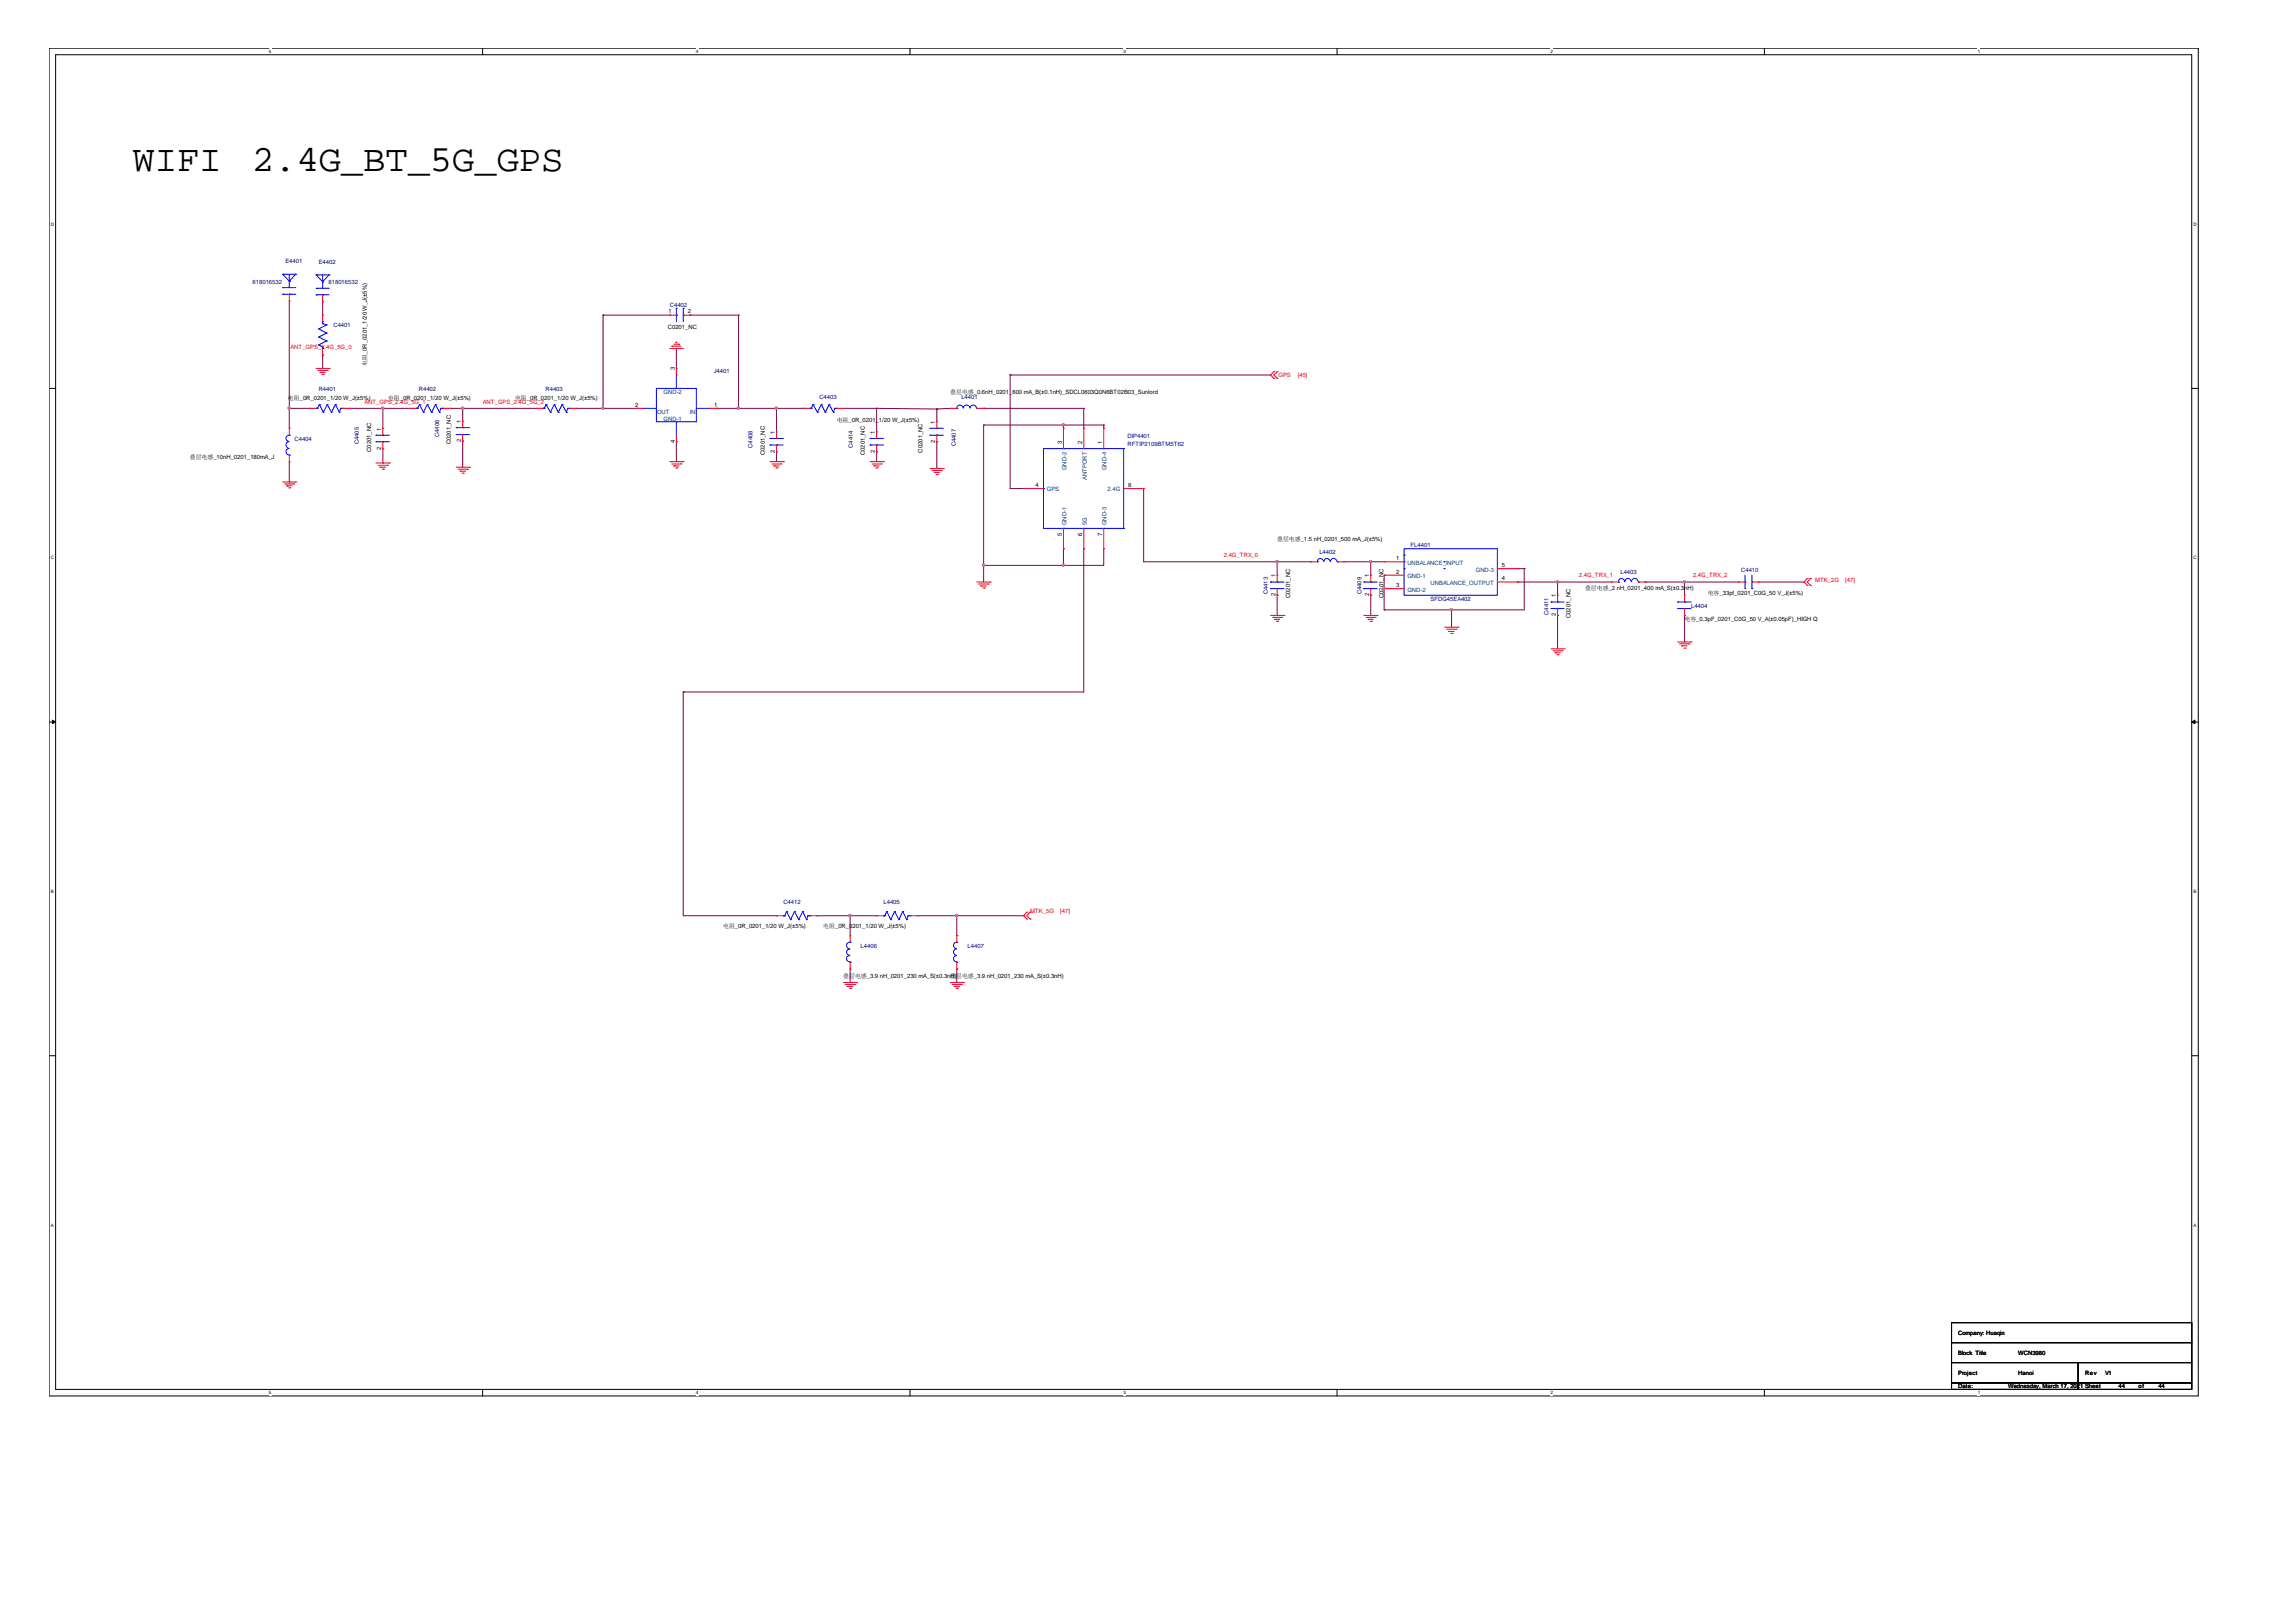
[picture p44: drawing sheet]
<svg xmlns="http://www.w3.org/2000/svg" width="297mm" height="210mm" viewBox="0 0 297 210" stroke-linecap="round" stroke-linejoin="round" font-family="sans-serif">
<defs><g id="words">
<g font-size="4.8">
<text x="17.1" y="22.2">WIFI</text>
<text x="32.6" y="22.2">2.4G_BT_5G_GPS</text>
</g>
<g font-size=".8" fill="#000080">
<text x="36.9" y="34.1">E4401</text>
<text x="41.2" y="34.1">E4402</text>
<text x="32.7" y="36.7">818016532</text>
<text x="42.5" y="36.7">818016532</text>
<text x="86.7" y="39.8">C4402</text>
<text x="43.1" y="42.3">C4401</text>
<text x="41.2" y="50.6">R4401</text>
<text x="54.2" y="50.6">R4402</text>
<text x="70.6" y="50.6">R4403</text>
<text x="92.3" y="48.2">J4401</text>
<text x="106" y="51.6">C4403</text>
<text x="124.4" y="51.7">L4401</text>
<text x="38.1" y="57">C4404</text>
<text x="46.4" y="57.5" transform="rotate(-90 46.4 57.5)">C4405</text>
<text x="56.8" y="56.6" transform="rotate(-90 56.8 56.6)">C4406</text>
<text x="97.4" y="58" transform="rotate(-90 97.4 58)">C4408</text>
<text x="110.3" y="58" transform="rotate(-90 110.3 58)">C4414</text>
<text x="123.7" y="57.8" transform="rotate(-90 123.7 57.8)">C4407</text>
<text x="145.9" y="56.7">DIP4401</text>
<text x="145.9" y="57.7">RFTIP2109BTM5T62</text>
<text x="170.7" y="71.7">L4402</text>
<text x="182.5" y="70.8">FL4401</text>
<text x="164" y="76.9" transform="rotate(-90 164 76.9)">C4413</text>
<text x="176.1" y="76.9" transform="rotate(-90 176.1 76.9)">C4409</text>
<text x="185.1" y="77.7">SFDG45EA402</text>
<text x="209.6" y="74.3">L4403</text>
<text x="225.3" y="74">C4410</text>
<text x="200.3" y="79.6" transform="rotate(-90 200.3 79.6)">C4411</text>
<text x="218.8" y="78.6">L4404</text>
<text x="101.3" y="117">C4412</text>
<text x="114.3" y="117">L4405</text>
<text x="111.3" y="122.7">L4406</text>
<text x="125.2" y="122.7">L4407</text>
</g>
<g font-size=".8">
<text x="86.5" y="40.6">1</text>
<text x="89" y="40.6">2</text>
<text x="47.5" y="47.3" transform="rotate(-90 47.5 47.3)">电阻_0R_0201_1/20 W_J(±5%)</text>
<text x="86.4" y="42.6">C0201_NC</text>
<text x="87.3" y="47.9" transform="rotate(-90 87.3 47.9)">3</text>
<text x="37.3" y="51.7">电阻_0R_0201_1/20 W_J(±5%)</text>
<text x="50.2" y="51.7">电阻_0R_0201_1/20 W_J(±5%)</text>
<text x="66.6" y="51.7">电阻_0R_0201_1/20 W_J(±5%)</text>
<text x="82.2" y="52.6">2</text>
<text x="92.4" y="52.6">1</text>
<text x="122.9" y="51">叠层电感_0.6nH_0201_600 mA_B(±0.1nH)_SDCL0603Q0N6BT02B03_Sunlord</text>
<text x="24.6" y="59.5">叠层电感_10nH_0201_180mA_J</text>
<text x="48" y="58.5" transform="rotate(-90 48 58.5)">C0201_NC</text>
<text x="49.3" y="58.2" transform="rotate(-90 49.3 58.2)">2</text>
<text x="49.3" y="55.7" transform="rotate(-90 49.3 55.7)">1</text>
<text x="58.3" y="57.5" transform="rotate(-90 58.3 57.5)">C0201_NC</text>
<text x="59.6" y="57.2" transform="rotate(-90 59.6 57.2)">2</text>
<text x="59.6" y="54.8" transform="rotate(-90 59.6 54.8)">1</text>
<text x="87.3" y="57.3" transform="rotate(-90 87.3 57.3)">4</text>
<text x="98.9" y="58.9" transform="rotate(-90 98.9 58.9)">C0201_NC</text>
<text x="100.2" y="58.6" transform="rotate(-90 100.2 58.6)">2</text>
<text x="100.2" y="56.1" transform="rotate(-90 100.2 56.1)">1</text>
<text x="108.2" y="54.6">电阻_0R_0201_1/20 W_J(±5%)</text>
<text x="111.9" y="58.9" transform="rotate(-90 111.9 58.9)">C0201_NC</text>
<text x="113.2" y="58.6" transform="rotate(-90 113.2 58.6)">2</text>
<text x="113.2" y="56.1" transform="rotate(-90 113.2 56.1)">1</text>
<text x="119.3" y="58.6" transform="rotate(-90 119.3 58.6)">C0201_NC</text>
<text x="121" y="57.3" transform="rotate(-90 121 57.3)">2</text>
<text x="121" y="54.8" transform="rotate(-90 121 54.8)">1</text>
<text x="137.4" y="57.5" transform="rotate(-90 137.4 57.5)">3</text>
<text x="140" y="57.5" transform="rotate(-90 140 57.5)">2</text>
<text x="142.6" y="57.5" transform="rotate(-90 142.6 57.5)">1</text>
<text x="134" y="63">4</text>
<text x="146" y="63">8</text>
<text x="137.4" y="69.4" transform="rotate(-90 137.4 69.4)">5</text>
<text x="140" y="69.4" transform="rotate(-90 140 69.4)">6</text>
<text x="142.6" y="69.4" transform="rotate(-90 142.6 69.4)">7</text>
<text x="165.2" y="70">叠层电感_1.5 nH_0201_500 mA_J(±5%)</text>
<text x="165" y="77.2" transform="rotate(-90 165 77.2)">2</text>
<text x="165" y="74.7" transform="rotate(-90 165 74.7)">1</text>
<text x="166.9" y="77.4" transform="rotate(-90 166.9 77.4)">C0201_NC</text>
<text x="177.1" y="77.2" transform="rotate(-90 177.1 77.2)">2</text>
<text x="177.1" y="74.7" transform="rotate(-90 177.1 74.7)">1</text>
<text x="179" y="77.4" transform="rotate(-90 179 77.4)">C0201_NC</text>
<text x="180.6" y="74.2">2</text>
<text x="180.6" y="76">3</text>
<text x="180.6" y="72.5">1</text>
<text x="194.3" y="75.1">4</text>
<text x="194.3" y="73.4">5</text>
<text x="201.3" y="77.3" transform="rotate(-90 201.3 77.3)">1</text>
<text x="205.1" y="76.4">叠层电感_2 nH_0201_400 mA_S(±0.3nH)</text>
<text x="220.9" y="77">电容_33pf_0201_C0G_50 V_J(±5%)</text>
<text x="201.3" y="79.8" transform="rotate(-90 201.3 79.8)">2</text>
<text x="203.2" y="80" transform="rotate(-90 203.2 80)">C0201_NC</text>
<text x="217.9" y="80.4">电容_0.3pF_0201_C0G_50 V_A(±0.05pF)_HIGH Q</text>
<text x="93.6" y="120.1">电阻_0R_0201_1/20 W_J(±5%)</text>
<text x="106.5" y="120.1">电阻_0R_0201_1/20 W_J(±5%)</text>
<text x="109.1" y="126.5">叠层电感_3.9 nH_0201_230 mA_S(±0.3nH)</text>
<text x="122.9" y="126.5">叠层电感_3.9 nH_0201_230 mA_S(±0.3nH)</text>
<text x="253.3" y="172.7">Company: Huaqin</text>
<text x="253.3" y="179.7">Date:</text>
<text x="253.3" y="175.4">Block Title</text>
<text x="253.3" y="177.9">Project</text>
<text x="259.8" y="179.7">Wednesday, March 17, 2021 Sheet</text>
<text x="261.1" y="177.9">Hanoi</text>
<text x="261.1" y="175.4">WCN3980</text>
<text x="269.7" y="177.9">Rev</text>
<text x="272.3" y="177.9">V1</text>
<text x="274.1" y="179.7">44</text>
<text x="276.6" y="179.7">of</text>
<text x="279.2" y="179.7">44</text>
</g>
<g font-size=".8" fill="#f00">
<text x="37.6" y="45.2">ANT_GPS_2.4G_5G_0</text>
<text x="47.2" y="52.3">ANT_GPS_2.4G_5G_1</text>
<text x="62.5" y="52.3">ANT_GPS_2.4G_5G_2</text>
<text x="165.4" y="48.8">GPS</text>
<text x="167.9" y="48.8">[45]</text>
<text x="158.3" y="72.1">2.4G_TRX_0</text>
<text x="204.3" y="74.7">2.4G_TRX_1</text>
<text x="219" y="74.7">2.4G_TRX_2</text>
<text x="234.8" y="75.3">MTK_2G</text>
<text x="238.7" y="75.3">[47]</text>
<text x="133.3" y="118.2">MTK_5G</text>
<text x="137.2" y="118.2">[47]</text>
</g>
<g font-size=".8" fill="#004080">
<text x="85" y="53.6">OUT</text>
<text x="85.9" y="51">GND-2</text>
<text x="89.2" y="53.6">IN</text>
<text x="85.9" y="54.5">GND-1</text>
<text x="135.4" y="63.6">GPS</text>
<text x="138" y="60.8" transform="rotate(-90 138 60.8)">GND-2</text>
<text x="140.6" y="62.1" transform="rotate(-90 140.6 62.1)">ANTPORT</text>
<text x="143.2" y="60.8" transform="rotate(-90 143.2 60.8)">GND-4</text>
<text x="143.3" y="63.6">2.4G</text>
<text x="138" y="68" transform="rotate(-90 138 68)">GND-1</text>
<text x="140.6" y="68" transform="rotate(-90 140.6 68)">5G</text>
<text x="143.2" y="68" transform="rotate(-90 143.2 68)">GND-3</text>
<text x="182.1" y="73.1">UNBALANCE_INPUT</text>
<text x="182.1" y="74.8">GND-1</text>
<text x="182.1" y="76.6">GND-2</text>
<text x="185.1" y="75.7">UNBALANCE_OUTPUT</text>
<text x="190.9" y="74">GND-3</text>
</g>
<g font-size=".6">
<text x="34.8" y="6.9">5</text>
<text x="90" y="6.9">4</text>
<text x="145.3" y="6.9">3</text>
<text x="200.6" y="6.9">2</text>
<text x="255.9" y="6.9">1</text>
<text x="6.6" y="29.2">D</text>
<text x="283.8" y="29.2">D</text>
<text x="6.6" y="72.4">C</text>
<text x="283.8" y="72.4">C</text>
<text x="6.6" y="115.6">B</text>
<text x="283.8" y="115.6">B</text>
<text x="6.6" y="158.8">A</text>
<text x="283.8" y="158.8">A</text>
<text x="34.8" y="180.4">5</text>
<text x="90" y="180.4">4</text>
<text x="145.3" y="180.4">3</text>
<text x="200.6" y="180.4">2</text>
<text x="255.9" y="180.4">1</text>
</g>
</g></defs>
<path d="M6.3 6.2h278.1v174.4l-278 .1zM7.2 7.1h276.3v172.7h-276.3z" fill="none" stroke="#000" stroke-width=".13"/>
<g fill="#fff">
<path d="M34.8 6.3h.3v.7h-.3z"/>
<path d="M34.8 179.9h.3v.7h-.3z"/>
</g>
<path d="M62.4 6.2v.9M62.4 179.8v.9" fill="none" stroke="#000" stroke-width=".13"/>
<g fill="#fff">
<path d="M90 6.3h.3v.7h-.3z"/>
<path d="M90 179.9h.3v.7h-.3z"/>
</g>
<path d="M117.7 6.2v.9M117.7 179.8v.9" fill="none" stroke="#000" stroke-width=".13"/>
<g fill="#fff">
<path d="M145.3 6.3h.3v.7h-.3z"/>
<path d="M145.3 179.9h.3v.7h-.3z"/>
</g>
<path d="M173 6.2v.9M173 179.8v.9" fill="none" stroke="#000" stroke-width=".13"/>
<g fill="#fff">
<path d="M200.6 6.3h.3v.7h-.3z"/>
<path d="M200.6 179.9h.3v.7h-.3z"/>
</g>
<path d="M228.3 6.2v.9M228.3 179.8v.9" fill="none" stroke="#000" stroke-width=".13"/>
<g fill="#fff">
<path d="M255.9 6.3h.3v.7h-.3z"/>
<path d="M255.9 179.9h.3v.7h-.3z"/>
<path d="M6.6 28.7h.3v.7h-.3z"/>
<path d="M283.8 28.7h.3v.7h-.3z"/>
<path d="M6.6 71.9h.3v.6h-.3z"/>
<path d="M283.8 71.9h.3v.6h-.3z"/>
</g>
<path d="M6.4 50.3h.8M283.6 50.3h.8" fill="none" stroke="#000" stroke-width=".13"/>
<g fill="#fff">
<path d="M6.6 115h.3v.7h-.3z"/>
<path d="M283.8 115h.3v.7h-.3z"/>
</g>
<path d="M6.4 93.4h.8M283.6 93.4h.8" fill="none" stroke="#000" stroke-width=".13"/>
<g fill="#000" stroke="#000" stroke-width=".13">
<path d="M6.8 93.2l.4 .2-.4 .3z" fill-rule="evenodd"/>
<path d="M283.5 93.4l.5-.2v.5z" fill-rule="evenodd"/>
</g>
<g fill="#fff">
<path d="M6.6 158.2h.3v.7h-.3z"/>
<path d="M283.8 158.2h.3v.7h-.3z"/>
</g>
<path d="M6.4 136.6h.8M283.6 136.6h.8M252.5 171.2h31v2.6h-31zM252.5 173.8h31v2.5h-31zM252.5 176.3h16.4v2.7h-16.4zM252.5 179h16.4v.8h-16.4zM268.9 179h14.6v.8h-14.6zM268.9 176.3h14.6v2.7h-14.6z" fill="none" stroke="#000" stroke-width=".13"/>
<g fill="none" stroke="#800040" stroke-width=".13">
<path d="M37.4 39v16.4M41.7 39h.1M41.7 39v1.8M37.4 52.8h.1M37.4 59.7v2.7M37.4 52.8h2.6M40 52.8h.1M41.7 45.9h.1M41.7 45.9v1.8M45.2 52.8h7.8M45.2 52.8h.1M49.5 52.8h.1"/>
<path d="M49.5 59.9h.1M49.5 52.8v2.6M49.5 58.1v1.8M58.2 52.8h.1M58.2 52.8h11.2M59.9 52.8h.1M59.9 57.1h.1M59.9 52.8v1.7M59.9 57.1v3.4M74.5 52.8h7.8M78 40.8h8.7M78 52.8h.1"/>
<path d="M78 40.8h.1M78 40.8v12M82.3 52.8h.1M87.5 45.1h.1M87.5 57.2h.1M87.5 45.1v2.6M87.5 57.2v2.5M89.2 40.8h6.3M89.2 40.8h.1M92.7 52.8h.1M92.7 52.8h11.2M95.5 40.8h.1"/>
<path d="M95.5 52.8h.1M95.5 40.8v12M100.5 58.5h.1M100.5 52.8h.1M100.5 52.8v3.1M100.5 58.5v1.2M103.9 52.8h.1M109.1 52.8h4.3M113.4 52.8h.1M113.4 58.5h.1M113.4 52.8v3.1M113.4 58.5v1.2"/>
<path d="M113.4 52.8l7.8 .1M121.2 52.9h.1M121.2 57.2h.1M121.2 52.9v1.7M121.2 57.2v3.4M122.9 52.8l-1.7 .1M127.3 55h.1M127.3 52.8h.1M127.3 52.8h12.9M127.3 55v20.3M127.3 55h15.5M130.7 48.5h33.7"/>
<path d="M130.7 48.5h.1M130.7 48.5v14.7M137.6 55h.1M137.6 55v.4M140.2 52.8h.1M140.2 52.8v2.6M142.8 55.4h.1M142.8 55h.1M142.8 55v.4M37.4 62.4h.1M127.3 73.2h.1M130.7 63.2h1.7"/>
<path d="M130.7 63.2h.1M137.6 71h.1M137.6 73.2h.1M137.6 71v2.2M140.2 71h.1M140.2 71v18.5h-51.8M142.8 71h.1M142.8 71v2.2h-15.5M148 63.2h.1M148 63.2v9.5h21.5M165.2 72.7h.1M165.2 77h.1"/>
<path d="M165.2 72.7v1.7M165.2 77v2.6M169.5 72.7h.1M173.9 72.7h5.2M177.3 72.7h.1M177.3 77h.1M177.3 72.7v1.7M177.3 77v2.6M179.1 74.4h.1M179.1 76.2h.1M179.1 78.9h.1M179.1 74.4v4.5"/>
<path d="M187.8 78.9h.1M187.8 78.9v2.3M196.3 73.6h.1M196.3 75.3h.1M196.3 75.3h12.2M196.3 73.6h.9M197.2 73.6h.1M197.2 73.6v5.3h-18.1M201.5 75.3h.1M201.5 79.6h.1M201.5 75.3v1.7M201.5 79.6v4.4"/>
<path d="M212.8 75.3h.1M212.8 75.3h12.1M217.9 75.3h.1M217.9 79.6h.1M217.9 75.3v1.7M217.9 79.6v3.5M227.5 75.3h5.9M233.4 75.3h.1M88.4 89.5h.1M88.4 89.5v29h12.1M100.5 118.5h.1M105.7 118.5h7.7"/>
<path d="M110 118.5h.1M110 118.5v2.6M113.4 118.5h.1M118.6 118.5h13.8M123.8 118.5h.1M123.8 118.5v2.6M132.4 118.5h.1M110 127.1h.1M110 125.4v1.7M123.8 121.1h.1M123.8 125.4h.1M123.8 125.4v1.7"/>
</g>
<g fill="#f0f" stroke="#f0f" stroke-width=".13">
<path d="M37.3 52.7h.2v.2h-.2z" fill-rule="evenodd"/>
<path d="M95.4 52.7h.2v.2h-.2z" fill-rule="evenodd"/>
<path d="M177.2 72.6h.2v.2h-.2z" fill-rule="evenodd"/>
<path d="M59.7 52.7h.2v.2h-.2z" fill-rule="evenodd"/>
<path d="M100.3 52.7h.2v.2h-.2z" fill-rule="evenodd"/>
<path d="M201.4 75.2h.2v.2h-.2z" fill-rule="evenodd"/>
<path d="M217.8 75.2h.2v.2h-.2z" fill-rule="evenodd"/>
<path d="M127.1 73h.2v.2h-.2z" fill-rule="evenodd"/>
<path d="M178.9 76h.2v.2h-.2z" fill-rule="evenodd"/>
<path d="M187.7 78.8h.2v.2h-.2z" fill-rule="evenodd"/>
<path d="M109.8 118.4h.3v.2h-.3z" fill-rule="evenodd"/>
<path d="M165.1 72.6h.2v.2h-.2z" fill-rule="evenodd"/>
<path d="M137.4 54.9h.3v.2h-.3z" fill-rule="evenodd"/>
<path d="M49.4 52.7h.2v.2h-.2z" fill-rule="evenodd"/>
<path d="M137.4 73h.3v.2h-.3z" fill-rule="evenodd"/>
<path d="M77.9 52.7h.2v.2h-.2z" fill-rule="evenodd"/>
<path d="M123.6 118.4h.3v.2h-.3z" fill-rule="evenodd"/>
<path d="M37.3 52.7h.2v.2h-.2z" fill-rule="evenodd"/>
<path d="M95.4 52.7h.2v.2h-.2z" fill-rule="evenodd"/>
<path d="M177.2 72.6h.2v.2h-.2z" fill-rule="evenodd"/>
<path d="M59.7 52.7h.2v.2h-.2z" fill-rule="evenodd"/>
<path d="M100.3 52.7h.2v.2h-.2z" fill-rule="evenodd"/>
<path d="M201.4 75.2h.2v.2h-.2z" fill-rule="evenodd"/>
<path d="M217.8 75.2h.2v.2h-.2z" fill-rule="evenodd"/>
<path d="M127.1 73h.2v.2h-.2z" fill-rule="evenodd"/>
<path d="M178.9 76h.2v.2h-.2z" fill-rule="evenodd"/>
<path d="M187.7 78.8h.2v.2h-.2z" fill-rule="evenodd"/>
<path d="M109.8 118.4h.3v.2h-.3z" fill-rule="evenodd"/>
<path d="M165.1 72.6h.2v.2h-.2z" fill-rule="evenodd"/>
<path d="M137.4 54.9h.3v.2h-.3z" fill-rule="evenodd"/>
<path d="M49.4 52.7h.2v.2h-.2z" fill-rule="evenodd"/>
<path d="M137.4 73h.3v.2h-.3z" fill-rule="evenodd"/>
<path d="M77.9 52.7h.2v.2h-.2z" fill-rule="evenodd"/>
<path d="M123.6 118.4h.3v.2h-.3z" fill-rule="evenodd"/>
</g>
<g fill="none" stroke="#f00" stroke-width=".13">
<path d="M37.4 39h.1M37.4 38.1v.9M41.7 39h.1M41.7 38.2v.8M37.4 59.7h.1M37.4 55.4h.1M37.4 55.4v.9M37.4 58.9v.8M40 52.8h.9M40 52.8h.1M40.9 47.7h1.7M41.1 47.9h1.2"/>
<path d="M41.4 48.2h.7M41.4 48.2h.1M41.7 48.4h.1M41.7 45.9h.1M41.7 40.8h.1M41.7 40.8v.8M41.7 45.1v.8M41.8 48.4h.1M42.3 47.9h.1M42.6 47.7h.1M44.3 52.8h.9M45.2 52.8h.1"/>
<path d="M48.6 59.9h1.8M49.5 55.4h.1M49.5 58.1h.1M49.5 55.4v.9M49.5 57.2v.9M50.4 59.9h.1M53 52.8h.1M53 52.8h.8M57.3 52.8h.9M58.2 52.8h.1M59.9 54.5h.1M59.9 57.1h.1"/>
<path d="M59.9 54.5v.8M59.9 56.2v.9M69.4 52.8h.1M69.4 52.8h.8M73.7 52.8h.8M74.5 52.8h.1M82.3 52.8h.1M82.3 52.8h.9M86.7 45.1h1.7M86.7 45.1h.1M86.7 40.8h.1M86.7 59.7h1.7"/>
<path d="M86.7 40.8h.8M86.9 44.8h.1M86.9 44.8h1.2M87.2 44.5h.6M87.4 44.3h.2M87.4 44.3h.1M87.5 47.7h.1M87.5 57.2h.1M87.5 47.7v.8M87.5 56.3v.9M87.8 44.5h.1M88.4 59.7h.1"/>
<path d="M88.4 40.8h.8M89.2 40.8h.1M91.8 52.8h.9M92.7 52.8h.1M99.6 59.7h1.7M100.5 55.9h.1M100.5 58.5h.1M100.5 55.9v.8M100.5 57.6v.9M101.3 59.7h.1M103.9 52.8h.1M103.9 52.8h.9"/>
<path d="M108.2 52.8h.9M109.1 52.8h.1M112.6 59.7h1.7M113.4 55.9h.1M113.4 58.5h.1M113.4 55.9v.8M113.4 57.6v.9M114.3 59.7h.1M121.2 54.6h.1M121.2 57.2h.1M121.2 54.6v.8M121.2 56.3v.9"/>
<path d="M122.9 52.8h.1M122.9 52.8h.9M126.4 52.8h.9M127.3 52.8h.1M137.6 55.4h.1M137.6 55.4v2.7M140.2 55.4h.1M140.2 55.4v2.7M142.8 55.4h.1M142.8 55.4v2.7M164.8 48.1l-.4 .4 .4 .4M164.8 48.1h.1"/>
<path d="M164.8 49h.1M165.2 48.1l-.4 .4 .4 .4M165.2 49h.1M165.2 48.1h.1M36.6 62.4h1.7M36.8 62.6h1.2M37.1 62.9h.7M37.1 62.9h.1M37.3 63.1h.2M37.5 63.1h.1M38 62.6h.1M38.3 62.4h.1"/>
<path d="M48.9 60.2h1.2M49.1 60.5h.8M49.1 60.5h.1M49.4 60.7h.2M49.6 60.7h.1M50.1 60.2h.1M59 60.5h1.7M59.3 60.7h1.2M59.5 61h.7M59.5 61h.1M59.8 61.2h.1M59.9 61.2h.1"/>
<path d="M60.5 60.7h.1M60.7 60.5h.1M86.9 60h1.2M87.2 60.3h.6M87.2 60.3h.1M87.4 60.6h.2M87.6 60.6h.1M88.1 60h.1M99.9 60h1.1M100.1 60.3h.1M100.1 60.3h.7M100.4 60.6h.1"/>
<path d="M100.5 60.6h.1M101 60h.1M112.8 60h1.2M113.1 60.3h.1M113.1 60.3h.6M113.3 60.6h.2M113.5 60.6h.1M114 60h.1M120.3 60.6h1.7M120.6 60.9h1.2M120.9 61.1h.6M120.9 61.1h.1"/>
<path d="M121.1 61.4h.2M121.3 61.4h.1M121.8 60.9h.1M122 60.6h.1M126.4 75.3h1.7M126.6 75.6h1.2M126.9 75.8h.7M126.9 75.8h.1M127.2 76.1h.1M127.3 76.1h.1M127.8 75.6h.1M128.1 75.3h.1"/>
<path d="M132.4 63.2h.1M132.4 63.2h2.6M137.6 71h.1M137.6 68.4v2.6M140.2 71h.1M140.2 68.4v2.6M142.8 71h.1M142.8 68.4v2.6M145.4 63.2h2.6M148 63.2h.1M164.4 79.6h1.7M164.6 79.9h1.2"/>
<path d="M165.2 74.4h.1M165.2 77h.1M165.2 74.4v.9M165.2 76.2v.8M165.8 79.9h.1M166.1 79.6h.1M169.5 72.7h.9M169.5 72.7h.1M173 72.7h.9M173.9 72.7h.1M176.4 79.6h1.8M176.7 79.9h1.2"/>
<path d="M177.3 74.4h.1M177.3 77h.1M177.3 74.4v.9M177.3 76.2v.8M177.9 79.9h.1M178.2 79.6h.1M179.1 72.7h2.6M179.1 74.4h2.6M179.1 76.2h2.6M179.1 72.7h.1M179.1 74.4h.1M179.1 76.2h.1"/>
<path d="M193.7 75.3h2.6M193.7 73.6h2.6M196.3 75.3h.1M196.3 73.6h.1M201.5 77h.1M201.5 79.6h.1M201.5 77v.9M201.5 78.8v.8M208.5 75.3h.1M208.5 75.3h.9M212 75.3h.8M212.8 75.3h.1"/>
<path d="M217.9 77h.1M217.9 79.6h.1M217.9 77v.9M217.9 78.8v.8M224.9 75.3h.1M224.9 75.3h.9M226.7 75.3h.8M227.5 75.3h.1M233.8 74.9l-.4 .4 .4 .4M233.8 74.9h.1M233.8 75.7h.1M234.2 74.9l-.4 .4 .4 .4"/>
<path d="M234.2 75.7h.1M234.2 74.9h.1M164.9 80.2h.1M164.9 80.2h.7M165.1 80.4h.2M165.3 80.4h.1M177 80.2h.1M177 80.2h.7M177.2 80.4h.2M177.4 80.4h.1M186.9 81.2h1.7M187.2 81.4h1.2"/>
<path d="M187.4 81.7h.1M187.4 81.7h.7M187.7 82h.2M187.9 82h.1M188.4 81.4h.1M188.6 81.2h.1M200.7 84h1.6M200.9 84.2h1.2M201.2 84.5h.6M201.2 84.5h.1M201.4 84.7h.2M201.6 84.7h.1"/>
<path d="M202.1 84.2h.1M202.4 84h.1M217 83.1h1.8M217.3 83.3h1.2M217.6 83.6h.7M217.6 83.6h.1M217.8 83.9h.2M218 83.9h.1M218.5 83.3h.1M218.8 83.1h.1M100.5 118.5h.8M100.5 118.5h.1"/>
<path d="M104.8 118.5h.9M105.7 118.5h.1M113.4 118.5h.9M113.4 118.5h.1M117.7 118.5h.9M118.6 118.5h.1M132.8 118l-.4 .5 .4 .4M132.8 118h.1M132.8 118.9h.1M133.3 118l-.5 .5 .5 .4M133.3 118.9h.1M133.3 118h.1"/>
<path d="M109.1 127.1h1.7M109.3 127.4h1.3M109.6 127.6h.1M109.6 127.6h.7M109.9 127.9h.2M110 125.4h.1M110 121.1h.1M110 121.1v.8M110 124.5v.9M110.1 127.9h.1M110.6 127.4h.1M110.8 127.1h.1"/>
<path d="M122.9 127.1h1.7M123.2 127.4h1.2M123.4 127.6h.7M123.4 127.6h.1M123.7 127.9h.2M123.8 125.4h.1M123.8 121.1h.1M123.8 121.1v.8M123.8 124.5v.9M123.9 127.9h.1M124.4 127.4h.1M124.6 127.1h.1"/>
</g>
<g fill="none" stroke="#00f" stroke-width=".13">
<path d="M36.6 35.5h.1M36.6 37.2h.1M36.6 38.1h.1M36.6 35.5l.8 .9M36.6 35.5h1.7M36.6 37.2h1.7M36.6 38.1h1.7M37.4 38.1h.1M37.4 36.4h.1M37.4 35.5v1.7M38.3 35.5l-.9 .9M38.3 35.5h.1"/>
<path d="M40.9 35.6h.1M40.9 37.3h.1M40.9 38.2h.1M40.9 35.6l.8 .9M40.9 35.6h1.7M40.9 37.3h1.7M40.9 38.2h1.7M41.7 38.2h.1M41.7 36.5h.1M41.7 35.6v1.7M42.6 35.6l-.9 .9M42.6 35.6h.1"/>
<path d="M87.5 39.9h.1M87.5 39.9v1.7M88.4 39.9h.1M88.4 39.9v1.7M37.4 58.1a.4 .4 0 0 0-.4 .4 .4 .4 0 0 0 .4 .4M37.4 57.2a.42 .42 0 0 0-.4 .4 .42 .42 0 0 0 .4 .4M37.4 56.3a.4 .4 0 0 0-.4 .4 .4 .4 0 0 0 .4 .4M37.4 56.3h.1M37.4 58.9h.1M40.9 52.8h.1M40.9 52.8h.2M41.1 52.8h.1"/>
<path d="M41.2 42.6h.1M41.2 43.6h.1M41.2 44.6h.1M41.2 42.6l1 .5M41.2 43.6l1 .5M41.2 44.6l.5 .3M41.3 52.3l.5 1.1M41.3 52.3h.1M41.3 52.3l-.2 .5M41.7 41.6h.1M41.7 45.1h.1M41.7 41.9h.1"/>
<path d="M41.7 44.9h.1M41.7 41.6v.3M41.7 44.9v.2M41.7 41.9l.5 .2M41.8 53.4h.1M42.2 42.1h.1M42.2 43.1h.1M42.2 44.1h.1M42.2 42.1l-1 .5M42.2 43.1l-1 .5M42.2 44.1l-1 .5M42.3 52.3l.6 1.1"/>
<path d="M42.3 52.3h.1M42.3 52.3l-.5 1.1M42.9 53.4h.1M43.4 52.3h.1M43.4 52.3l-.5 1.1M43.4 52.3l.5 1.1M43.9 53.4h.1M44.1 52.8h.1M44.1 52.8l-.2 .6M44.1 52.8h.2M44.3 52.8h.1M48.6 56.3h1.8"/>
<path d="M48.6 57.2h1.8M48.6 56.3h.1M48.6 57.2h.1M49.5 56.3h.1M49.5 57.2h.1M53.8 52.8h.2M53.8 52.8h.1M54 52.8h.1M54.3 52.3h.1M54.3 52.3l-.3 .5M54.3 52.3l.5 1.1M54.8 53.4h.1"/>
<path d="M55.3 52.3l.5 1.1M55.3 52.3h.1M55.3 52.3l-.5 1.1M55.8 53.4h.1M56.3 52.3h.1M56.3 52.3l-.5 1.1M56.3 52.3l.6 1.1M56.9 53.4h.1M57 52.8h.1M57 52.8l-.1 .6M57 52.8h.3M57.3 52.8h.1"/>
<path d="M59 55.3h1.7M59 56.2h1.7M59 55.3h.1M59 56.2h.1M59.9 55.3h.1M59.9 56.2h.1M70.2 52.8h.2M70.2 52.8h.1M70.4 52.8h.1M70.7 52.3l.5 1.1M70.7 52.3h.1M70.7 52.3l-.3 .5"/>
<path d="M71.2 53.4h.1M71.7 52.3h.1M71.7 52.3l-.5 1.1M71.7 52.3l.5 1.1M72.2 53.4h.1M72.7 52.3l.6 1.1M72.7 52.3h.1M72.7 52.3l-.5 1.1M73.3 53.4h.1M73.4 52.8h.1M73.4 52.8l-.1 .6M73.4 52.8h.3"/>
<path d="M73.7 52.8h.1M83.2 52.8h1.7M83.2 52.8h.1M84.9 50.3h5.2v4.3h-5.2zM87.5 48.5h.1M87.5 54.6h.1M87.5 40.8h.1M87.5 48.5v1.8M87.5 54.6v1.7M88.4 40.8h.1M90.1 52.8h1.7M91.8 52.8h.1"/>
<path d="M99.6 56.7h.1M99.6 57.6h.1M99.6 56.7h1.7M99.6 57.6h1.7M100.5 56.7h.1M100.5 57.6h.1M104.8 52.8h.1M104.9 52.8h.1M105.2 52.3l.5 1.1M105.2 52.3h.1M105.2 52.3l-.3 .5M105.7 53.4h.1"/>
<path d="M106.3 52.3h.1M106.3 52.3l-.6 1.1M106.3 52.3l.5 1.1M106.8 53.4h.1M107.3 52.3h.1M107.3 52.3l-.5 1.1M107.3 52.3l.5 1.1M107.8 53.4h.1M108 52.8h.1M108 52.8l-.2 .6M108 52.8h.2M108.2 52.8h.1"/>
<path d="M112.6 56.7h.1M112.6 57.6h.1M112.6 56.7h1.7M112.6 57.6h1.7M113.4 56.7h.1M113.4 57.6h.1M120.3 56.3h1.7M120.3 55.4h1.7M120.3 55.4h.1M120.3 56.3h.1M121.2 55.4h.1M121.2 56.3h.1"/>
<path d="M123.8 52.8a.4 .4 0 0 1 .4-.4 .4 .4 0 0 1 .4 .4M123.8 52.8h.1M124.6 52.8a.42 .42 0 0 1 .5-.4 .42 .42 0 0 1 .4 .4M125.5 52.8a.4 .4 0 0 1 .4-.4 .4 .4 0 0 1 .4 .4M126.4 52.8h.1M135 58.1h.1M135 58.1h10.4M135 58.1v10.3M137.6 58.1h.1M140.2 58.1h.1M142.8 58.1h.1M145.4 58.1h.1"/>
<path d="M145.4 58.1v10.3M135 63.2h.1M135 68.4h.1M135 68.4h10.4M137.6 68.4h.1M140.2 68.4h.1M142.8 68.4h.1M145.4 63.2h.1M145.4 68.4h.1M164.4 75.3h.1M164.4 76.2h.1M164.4 75.3h1.7"/>
<path d="M164.4 76.2h1.7M165.2 75.3h.1M165.2 76.2h.1M170.4 72.7a.4 .4 0 0 1 .4-.4 .4 .4 0 0 1 .4 .4M170.4 72.7h.1M171.3 72.7a.4 .4 0 0 1 .4-.4 .4 .4 0 0 1 .4 .4M172.1 72.7a.42 .42 0 0 1 .5-.4 .42 .42 0 0 1 .4 .4M173 72.7h.1M176.4 75.3h1.8M176.4 76.2h1.8M176.4 75.3h.1M176.4 76.2h.1"/>
<path d="M177.3 75.3h.1M177.3 76.2h.1M181.7 71h12v6h-12zM181.7 73.6h.1M181.7 72.7h.1M181.7 71.9h.1M186.8 73.6h.1M186.8 72.7h.1M200.7 77.9h.1M200.7 78.8h.1M200.7 77.9h1.7M200.7 78.8h1.7"/>
<path d="M201.5 77.9h.1M201.5 78.8h.1M209.4 75.3a.4 .4 0 0 1 .4-.4 .4 .4 0 0 1 .4 .4M209.4 75.3h.1M210.2 75.3a.4 .4 0 0 1 .4-.4 .4 .4 0 0 1 .4 .4M211.1 75.3a.42 .42 0 0 1 .4-.4 .42 .42 0 0 1 .4 .4M212 75.3h.1M217 77.9h1.8M217 78.8h1.8M217 77.9h.1M217 78.8h.1M217.9 77.9h.1"/>
<path d="M217.9 78.8h.1M225.8 75.3h.1M225.8 76.2h.1M225.8 74.4v1.8M226.7 76.2h.1M226.7 75.3h.1M226.7 74.4v1.8M101.3 118.5h.1M101.3 118.5h.2M101.5 118.5h.1M101.8 118h.1M101.8 118l-.3 .5"/>
<path d="M101.8 118l.5 1M102.3 119h.1M102.8 118h.1M102.8 118l-.5 1M102.8 118l.5 1M103.3 119h.1M103.8 118h.1M103.8 118l-.5 1M103.8 118l.6 1M104.4 119h.1M104.5 118.5h.1M104.5 118.5l-.1 .5"/>
<path d="M104.5 118.5h.3M104.8 118.5h.1M114.3 118.5h.1M114.3 118.5h.2M114.5 118.5h.1M114.7 118h.1M114.7 118l-.2 .5M114.7 118l.5 1M115.2 119h.1M115.7 118h.1M115.7 118l-.5 1M115.7 118l.6 1"/>
<path d="M116.3 119h.1M116.8 118h.1M116.8 118l-.5 1M116.8 118l.5 1M117.3 119h.1M117.5 118.5h.1M117.5 118.5l-.2 .5M117.5 118.5h.2M117.7 118.5h.1M109.9 123.7a.4 .4 0 0 0-.4 .4 .4 .4 0 0 0 .4 .4M109.9 122.8a.4 .4 0 0 0-.4 .4 .4 .4 0 0 0 .4 .4M109.9 121.9a.42 .42 0 0 0-.4 .5 .42 .42 0 0 0 .4 .4"/>
<path d="M110 121.9h.1M110 124.5h.1M123.7 123.7a.4 .4 0 0 0-.3 .4 .4 .4 0 0 0 .3 .4M123.7 122.8a.4 .4 0 0 0-.3 .4 .4 .4 0 0 0 .3 .4M123.7 121.9a.42 .42 0 0 0-.3 .5 .42 .42 0 0 0 .3 .4M123.8 121.9h.1M123.8 124.5h.1"/>
</g>
<use href="#words"/>
</svg>
